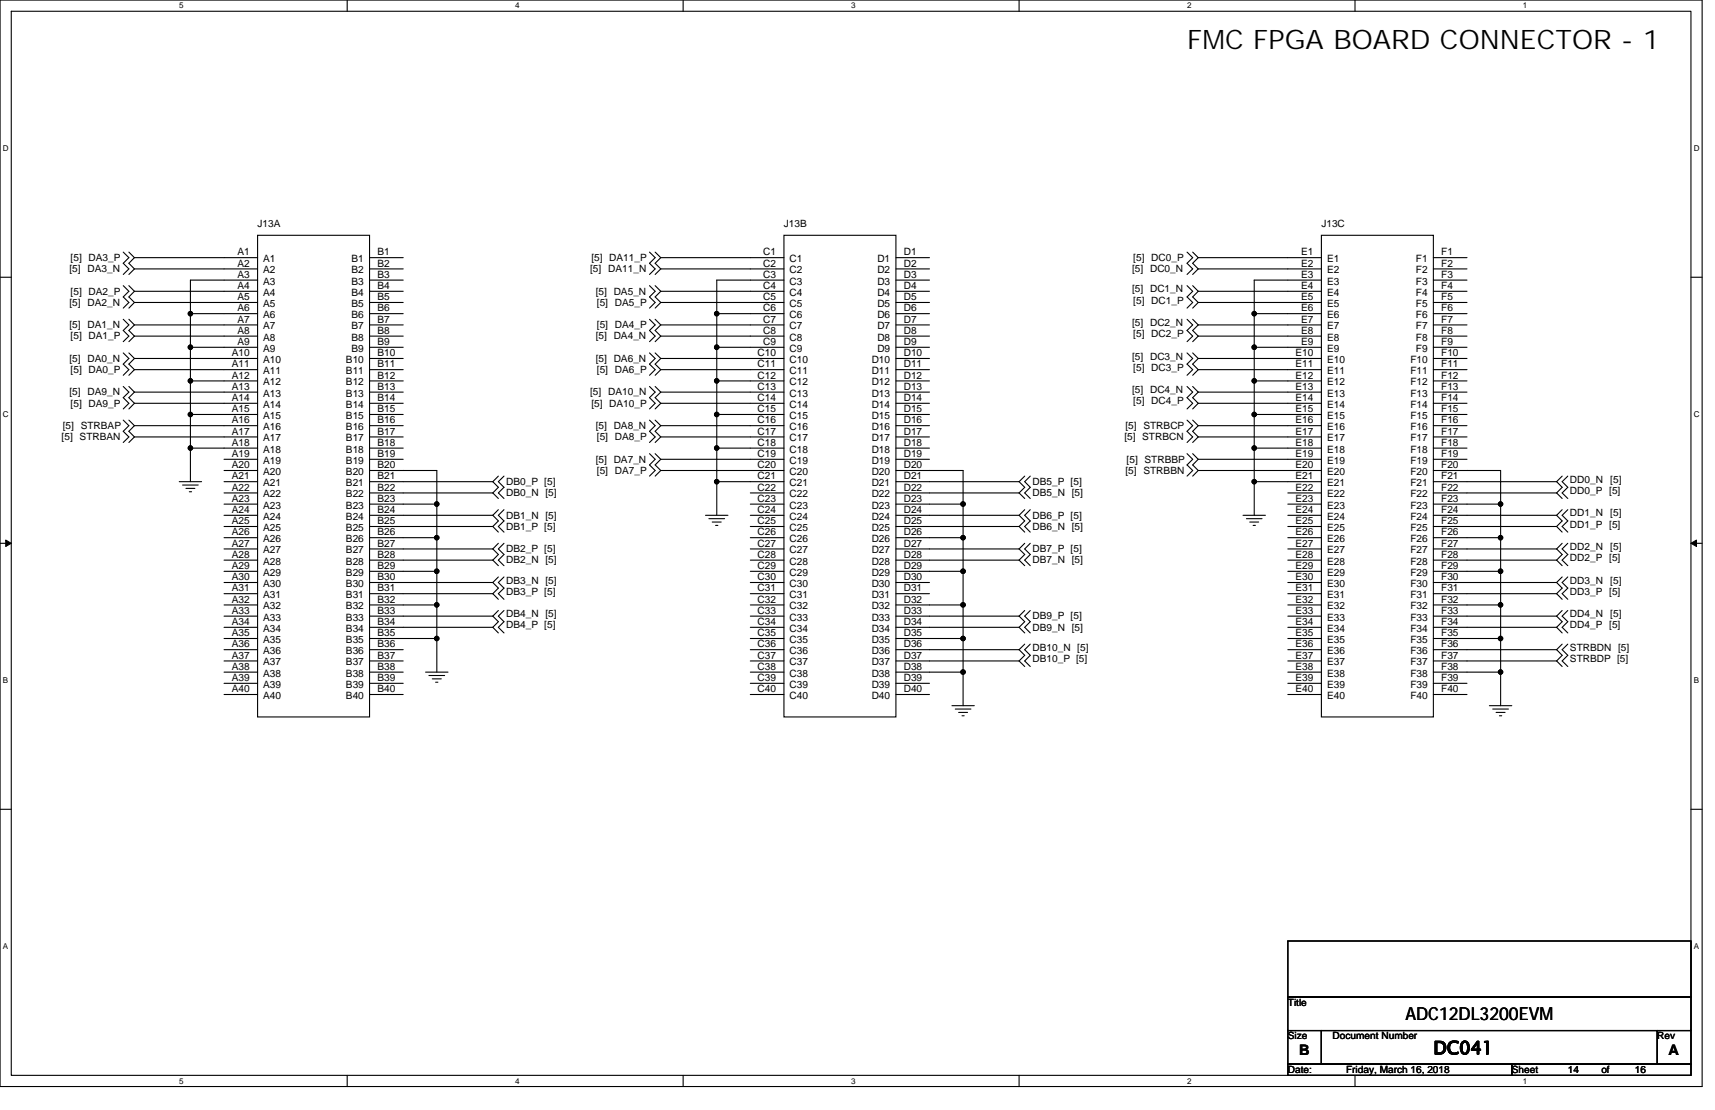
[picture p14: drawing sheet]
<svg xmlns="http://www.w3.org/2000/svg" width="432mm" height="279mm" viewBox="0 0 432 279" stroke-linecap="round" stroke-linejoin="round" font-family="sans-serif">
<defs><g id="words">
<text font-size="6.8" x="298.9" y="12.4">FMC FPGA BOARD CONNECTOR - 1</text>
<g font-size="4.5">
<text x="353.8" y="256.9">ADC12DL3200EVM</text>
<text x="360.9" y="265.3">DC041</text>
</g>
<g font-size="3.7">
<text x="327.1" y="265.6">B</text>
<text x="420.1" y="265.6">A</text>
</g>
<g font-size="2.5">
<text x="64.9" y="57.2">J13A</text>
<text x="197.4" y="57.2">J13B</text>
<text x="332.7" y="57.2">J13C</text>
<text x="17.8" y="65.7">[5] DA3_P</text>
<text x="59.8" y="64.3">A1</text>
<text x="66.3" y="66">A1</text>
<text x="88.5" y="66">B1</text>
<text x="95" y="64.3">B1</text>
<text x="148.9" y="65.7">[5] DA11_P</text>
<text x="192.2" y="64.3">C1</text>
<text x="198.8" y="66">C1</text>
<text x="220.9" y="66">D1</text>
<text x="227.5" y="64.3">D1</text>
<text x="285.3" y="65.7">[5] DC0_P</text>
<text x="327.6" y="64.3">E1</text>
<text x="334.1" y="66">E1</text>
<text x="356.5" y="66">F1</text>
<text x="362.9" y="64.3">F1</text>
<text x="17.5" y="68.5">[5] DA3_N</text>
<text x="59.8" y="67.1">A2</text>
<text x="59.8" y="69.9">A3</text>
<text x="66.3" y="68.8">A2</text>
<text x="66.3" y="71.6">A3</text>
<text x="88.5" y="68.8">B2</text>
<text x="88.5" y="71.6">B3</text>
<text x="95" y="67.1">B2</text>
<text x="95" y="69.9">B3</text>
<text x="148.6" y="68.5">[5] DA11_N</text>
<text x="192.2" y="67.1">C2</text>
<text x="192.2" y="69.9">C3</text>
<text x="198.8" y="68.8">C2</text>
<text x="198.8" y="71.6">C3</text>
<text x="220.9" y="68.8">D2</text>
<text x="220.9" y="71.6">D3</text>
<text x="227.5" y="67.1">D2</text>
<text x="227.5" y="69.9">D3</text>
<text x="285.1" y="68.5">[5] DC0_N</text>
<text x="327.6" y="67.1">E2</text>
<text x="327.6" y="69.9">E3</text>
<text x="334.1" y="68.8">E2</text>
<text x="334.1" y="71.6">E3</text>
<text x="356.5" y="68.8">F2</text>
<text x="356.5" y="71.6">F3</text>
<text x="362.9" y="67.1">F2</text>
<text x="362.9" y="69.9">F3</text>
<text x="17.5" y="77">[5] DA2_N</text>
<text x="17.8" y="74.1">[5] DA2_P</text>
<text x="59.8" y="72.7">A4</text>
<text x="59.8" y="75.5">A5</text>
<text x="66.3" y="74.5">A4</text>
<text x="66.3" y="77.3">A5</text>
<text x="88.5" y="74.5">B4</text>
<text x="88.5" y="77.3">B5</text>
<text x="95" y="72.7">B4</text>
<text x="95" y="75.5">B5</text>
<text x="150" y="74.1">[5] DA5_N</text>
<text x="150.3" y="77">[5] DA5_P</text>
<text x="192.2" y="72.7">C4</text>
<text x="192.2" y="75.5">C5</text>
<text x="198.8" y="74.5">C4</text>
<text x="198.8" y="77.3">C5</text>
<text x="220.9" y="74.5">D4</text>
<text x="220.9" y="77.3">D5</text>
<text x="227.5" y="72.7">D4</text>
<text x="227.5" y="75.5">D5</text>
<text x="285.1" y="73.6">[5] DC1_N</text>
<text x="285.3" y="76.4">[5] DC1_P</text>
<text x="327.6" y="72.7">E4</text>
<text x="327.6" y="75.5">E5</text>
<text x="334.1" y="74.5">E4</text>
<text x="334.1" y="77.3">E5</text>
<text x="356.5" y="74.5">F4</text>
<text x="356.5" y="77.3">F5</text>
<text x="362.9" y="72.7">F4</text>
<text x="362.9" y="75.5">F5</text>
<text x="17.5" y="82.6">[5] DA1_N</text>
<text x="59.8" y="78.4">A6</text>
<text x="59.8" y="81.2">A7</text>
<text x="66.3" y="80.1">A6</text>
<text x="66.3" y="82.9">A7</text>
<text x="88.5" y="80.1">B6</text>
<text x="88.5" y="82.9">B7</text>
<text x="95" y="78.4">B6</text>
<text x="95" y="81.2">B7</text>
<text x="150.3" y="82.6">[5] DA4_P</text>
<text x="192.2" y="78.4">C6</text>
<text x="192.2" y="81.2">C7</text>
<text x="198.8" y="80.1">C6</text>
<text x="198.8" y="82.9">C7</text>
<text x="220.9" y="80.1">D6</text>
<text x="220.9" y="82.9">D7</text>
<text x="227.5" y="78.4">D6</text>
<text x="227.5" y="81.2">D7</text>
<text x="285.1" y="82">[5] DC2_N</text>
<text x="327.6" y="78.4">E6</text>
<text x="327.6" y="81.2">E7</text>
<text x="334.1" y="80.1">E6</text>
<text x="334.1" y="82.9">E7</text>
<text x="356.5" y="80.1">F6</text>
<text x="356.5" y="82.9">F7</text>
<text x="362.9" y="78.4">F6</text>
<text x="362.9" y="81.2">F7</text>
<text x="17.8" y="85.4">[5] DA1_P</text>
<text x="58.4" y="89.6">A10</text>
<text x="59.8" y="84">A8</text>
<text x="59.8" y="86.8">A9</text>
<text x="66.3" y="85.7">A8</text>
<text x="66.3" y="88.6">A9</text>
<text x="88.5" y="85.7">B8</text>
<text x="88.5" y="88.6">B9</text>
<text x="95" y="89.6">B10</text>
<text x="95" y="84">B8</text>
<text x="95" y="86.8">B9</text>
<text x="150" y="85.4">[5] DA4_N</text>
<text x="190.7" y="89.6">C10</text>
<text x="192.2" y="84">C8</text>
<text x="192.2" y="86.8">C9</text>
<text x="198.8" y="85.7">C8</text>
<text x="198.8" y="88.6">C9</text>
<text x="220.9" y="85.7">D8</text>
<text x="220.9" y="88.6">D9</text>
<text x="227.5" y="84">D8</text>
<text x="227.5" y="86.8">D9</text>
<text x="227.5" y="89.6">D10</text>
<text x="285.3" y="84.9">[5] DC2_P</text>
<text x="326.2" y="89.6">E10</text>
<text x="327.6" y="84">E8</text>
<text x="327.6" y="86.8">E9</text>
<text x="334.1" y="85.7">E8</text>
<text x="334.1" y="88.6">E9</text>
<text x="356.5" y="85.7">F8</text>
<text x="356.5" y="88.6">F9</text>
<text x="362.9" y="89.6">F10</text>
<text x="362.9" y="84">F8</text>
<text x="362.9" y="86.8">F9</text>
<text x="17.5" y="91.1">[5] DA0_N</text>
<text x="17.8" y="93.9">[5] DA0_P</text>
<text x="58.4" y="92.5">A11</text>
<text x="58.4" y="95.3">A12</text>
<text x="66.3" y="91.4">A10</text>
<text x="66.3" y="94.2">A11</text>
<text x="87.1" y="91.4">B10</text>
<text x="87.1" y="94.2">B11</text>
<text x="95" y="92.5">B11</text>
<text x="95" y="95.3">B12</text>
<text x="150" y="91.1">[5] DA6_N</text>
<text x="150.3" y="93.9">[5] DA6_P</text>
<text x="190.7" y="92.5">C11</text>
<text x="190.7" y="95.3">C12</text>
<text x="198.8" y="91.4">C10</text>
<text x="198.8" y="94.2">C11</text>
<text x="219.5" y="91.4">D10</text>
<text x="219.5" y="94.2">D11</text>
<text x="227.5" y="92.5">D11</text>
<text x="227.5" y="95.3">D12</text>
<text x="285.1" y="90.5">[5] DC3_N</text>
<text x="285.3" y="93.3">[5] DC3_P</text>
<text x="326.2" y="92.5">E11</text>
<text x="326.2" y="95.3">E12</text>
<text x="334.1" y="91.4">E10</text>
<text x="334.1" y="94.2">E11</text>
<text x="355.1" y="91.4">F10</text>
<text x="355.1" y="94.2">F11</text>
<text x="362.9" y="92.5">F11</text>
<text x="362.9" y="95.3">F12</text>
<text x="17.5" y="99.5">[5] DA9_N</text>
<text x="58.4" y="98.1">A13</text>
<text x="58.4" y="100.9">A14</text>
<text x="66.3" y="97">A12</text>
<text x="66.3" y="99.8">A13</text>
<text x="87.1" y="97">B12</text>
<text x="87.1" y="99.8">B13</text>
<text x="95" y="98.1">B13</text>
<text x="95" y="100.9">B14</text>
<text x="148.6" y="99.5">[5] DA10_N</text>
<text x="190.7" y="98.1">C13</text>
<text x="190.7" y="100.9">C14</text>
<text x="198.8" y="97">C12</text>
<text x="198.8" y="99.8">C13</text>
<text x="219.5" y="97">D12</text>
<text x="219.5" y="99.8">D13</text>
<text x="227.5" y="98.1">D13</text>
<text x="227.5" y="100.9">D14</text>
<text x="285.1" y="99">[5] DC4_N</text>
<text x="285.3" y="101.8">[5] DC4_P</text>
<text x="326.2" y="98.1">E13</text>
<text x="326.2" y="100.9">E14</text>
<text x="334.1" y="97">E12</text>
<text x="334.1" y="99.8">E13</text>
<text x="355.1" y="97">F12</text>
<text x="355.1" y="99.8">F13</text>
<text x="362.9" y="98.1">F13</text>
<text x="362.9" y="100.9">F14</text>
<text x="15.8" y="108">[5] STRBAP</text>
<text x="17.8" y="102.3">[5] DA9_P</text>
<text x="58.4" y="103.7">A15</text>
<text x="58.4" y="106.6">A16</text>
<text x="66.3" y="102.7">A14</text>
<text x="66.3" y="105.5">A15</text>
<text x="87.1" y="102.7">B14</text>
<text x="87.1" y="105.5">B15</text>
<text x="95" y="103.7">B15</text>
<text x="95" y="106.6">B16</text>
<text x="148.9" y="102.3">[5] DA10_P</text>
<text x="150" y="108">[5] DA8_N</text>
<text x="190.7" y="103.7">C15</text>
<text x="190.7" y="106.6">C16</text>
<text x="198.8" y="102.7">C14</text>
<text x="198.8" y="105.5">C15</text>
<text x="219.5" y="102.7">D14</text>
<text x="219.5" y="105.5">D15</text>
<text x="227.5" y="103.7">D15</text>
<text x="227.5" y="106.6">D16</text>
<text x="283.4" y="108">[5] STRBCP</text>
<text x="326.2" y="103.7">E15</text>
<text x="326.2" y="106.6">E16</text>
<text x="334.1" y="102.7">E14</text>
<text x="334.1" y="105.5">E15</text>
<text x="355.1" y="102.7">F14</text>
<text x="355.1" y="105.5">F15</text>
<text x="362.9" y="103.7">F15</text>
<text x="362.9" y="106.6">F16</text>
<text x="15.5" y="110.8">[5] STRBAN</text>
<text x="58.4" y="109.4">A17</text>
<text x="58.4" y="112.2">A18</text>
<text x="66.3" y="108.3">A16</text>
<text x="66.3" y="111.1">A17</text>
<text x="66.3" y="113.9">A18</text>
<text x="87.1" y="108.3">B16</text>
<text x="87.1" y="111.1">B17</text>
<text x="87.1" y="113.9">B18</text>
<text x="95" y="109.4">B17</text>
<text x="95" y="112.2">B18</text>
<text x="150.3" y="110.8">[5] DA8_P</text>
<text x="190.7" y="109.4">C17</text>
<text x="190.7" y="112.2">C18</text>
<text x="198.8" y="108.3">C16</text>
<text x="198.8" y="111.1">C17</text>
<text x="198.8" y="113.9">C18</text>
<text x="219.5" y="108.3">D16</text>
<text x="219.5" y="111.1">D17</text>
<text x="219.5" y="113.9">D18</text>
<text x="227.5" y="109.4">D17</text>
<text x="227.5" y="112.2">D18</text>
<text x="283.1" y="110.8">[5] STRBCN</text>
<text x="326.2" y="109.4">E17</text>
<text x="326.2" y="112.2">E18</text>
<text x="334.1" y="108.3">E16</text>
<text x="334.1" y="111.1">E17</text>
<text x="334.1" y="113.9">E18</text>
<text x="355.1" y="108.3">F16</text>
<text x="355.1" y="111.1">F17</text>
<text x="355.1" y="113.9">F18</text>
<text x="362.9" y="109.4">F17</text>
<text x="362.9" y="112.2">F18</text>
<text x="58.4" y="115">A19</text>
<text x="58.4" y="117.8">A20</text>
<text x="66.3" y="116.8">A19</text>
<text x="66.3" y="119.6">A20</text>
<text x="87.1" y="116.8">B19</text>
<text x="87.1" y="119.6">B20</text>
<text x="95" y="115">B19</text>
<text x="95" y="117.8">B20</text>
<text x="150" y="116.4">[5] DA7_N</text>
<text x="150.3" y="119.3">[5] DA7_P</text>
<text x="190.7" y="115">C19</text>
<text x="190.7" y="117.8">C20</text>
<text x="198.8" y="116.8">C19</text>
<text x="198.8" y="119.6">C20</text>
<text x="219.5" y="116.8">D19</text>
<text x="219.5" y="119.6">D20</text>
<text x="227.5" y="115">D19</text>
<text x="227.5" y="117.8">D20</text>
<text x="283.4" y="119.3">[5] STRBBN</text>
<text x="283.7" y="116.4">[5] STRBBP</text>
<text x="326.2" y="115">E19</text>
<text x="326.2" y="117.8">E20</text>
<text x="334.1" y="116.8">E19</text>
<text x="334.1" y="119.6">E20</text>
<text x="355.1" y="116.8">F19</text>
<text x="355.1" y="119.6">F20</text>
<text x="362.9" y="115">F19</text>
<text x="362.9" y="117.8">F20</text>
<text x="58.4" y="120.7">A21</text>
<text x="58.4" y="123.5">A22</text>
<text x="66.3" y="122.4">A21</text>
<text x="66.3" y="125.2">A22</text>
<text x="87.1" y="122.4">B21</text>
<text x="87.1" y="125.2">B22</text>
<text x="95" y="120.7">B21</text>
<text x="95" y="123.5">B22</text>
<text x="127.4" y="122.1">DB0_P [5]</text>
<text x="127.4" y="124.9">DB0_N [5]</text>
<text x="190.7" y="120.7">C21</text>
<text x="190.7" y="123.5">C22</text>
<text x="198.8" y="122.4">C21</text>
<text x="198.8" y="125.2">C22</text>
<text x="219.5" y="122.4">D21</text>
<text x="219.5" y="125.2">D22</text>
<text x="227.5" y="120.7">D21</text>
<text x="227.5" y="123.5">D22</text>
<text x="260" y="122.1">DB5_P [5]</text>
<text x="260" y="124.9">DB5_N [5]</text>
<text x="326.2" y="120.7">E21</text>
<text x="326.2" y="123.5">E22</text>
<text x="334.1" y="122.4">E21</text>
<text x="334.1" y="125.2">E22</text>
<text x="355.1" y="122.4">F21</text>
<text x="355.1" y="125.2">F22</text>
<text x="362.9" y="120.7">F21</text>
<text x="362.9" y="123.5">F22</text>
<text x="395.3" y="124.3">DD0_P [5]</text>
<text x="395.3" y="121.5">DD0_N</text>
<text x="405.4" y="121.5">[5]</text>
<text x="58.4" y="126.3">A23</text>
<text x="58.4" y="129.1">A24</text>
<text x="58.4" y="131.9">A25</text>
<text x="66.3" y="128">A23</text>
<text x="66.3" y="130.9">A24</text>
<text x="87.1" y="128">B23</text>
<text x="87.1" y="130.9">B24</text>
<text x="95" y="126.3">B23</text>
<text x="95" y="129.1">B24</text>
<text x="95" y="131.9">B25</text>
<text x="127.4" y="130.5">DB1_N [5]</text>
<text x="190.7" y="126.3">C23</text>
<text x="190.7" y="129.1">C24</text>
<text x="190.7" y="131.9">C25</text>
<text x="198.8" y="128">C23</text>
<text x="198.8" y="130.9">C24</text>
<text x="219.5" y="128">D23</text>
<text x="219.5" y="130.9">D24</text>
<text x="227.5" y="126.3">D23</text>
<text x="227.5" y="129.1">D24</text>
<text x="227.5" y="131.9">D25</text>
<text x="260" y="130.5">DB6_P [5]</text>
<text x="326.2" y="126.3">E23</text>
<text x="326.2" y="129.1">E24</text>
<text x="326.2" y="131.9">E25</text>
<text x="334.1" y="128">E23</text>
<text x="334.1" y="130.9">E24</text>
<text x="355.1" y="128">F23</text>
<text x="355.1" y="130.9">F24</text>
<text x="362.9" y="126.3">F23</text>
<text x="362.9" y="129.1">F24</text>
<text x="362.9" y="131.9">F25</text>
<text x="395.3" y="130">DD1_N</text>
<text x="405.4" y="130">[5]</text>
<text x="58.4" y="134.7">A26</text>
<text x="58.4" y="137.6">A27</text>
<text x="66.3" y="133.7">A25</text>
<text x="66.3" y="136.5">A26</text>
<text x="87.1" y="133.7">B25</text>
<text x="87.1" y="136.5">B26</text>
<text x="95" y="134.7">B26</text>
<text x="95" y="137.6">B27</text>
<text x="127.4" y="133.4">DB1_P [5]</text>
<text x="190.7" y="134.7">C26</text>
<text x="190.7" y="137.6">C27</text>
<text x="198.8" y="133.7">C25</text>
<text x="198.8" y="136.5">C26</text>
<text x="219.5" y="133.7">D25</text>
<text x="219.5" y="136.5">D26</text>
<text x="227.5" y="134.7">D26</text>
<text x="227.5" y="137.6">D27</text>
<text x="260" y="133.4">DB6_N [5]</text>
<text x="326.2" y="134.7">E26</text>
<text x="326.2" y="137.6">E27</text>
<text x="334.1" y="133.7">E25</text>
<text x="334.1" y="136.5">E26</text>
<text x="355.1" y="133.7">F25</text>
<text x="355.1" y="136.5">F26</text>
<text x="362.9" y="134.7">F26</text>
<text x="362.9" y="137.6">F27</text>
<text x="395.3" y="132.8">DD1_P [5]</text>
<text x="58.4" y="140.4">A28</text>
<text x="58.4" y="143.2">A29</text>
<text x="66.3" y="139.3">A27</text>
<text x="66.3" y="142.1">A28</text>
<text x="87.1" y="139.3">B27</text>
<text x="87.1" y="142.1">B28</text>
<text x="95" y="140.4">B28</text>
<text x="95" y="143.2">B29</text>
<text x="127.4" y="139">DB2_P [5]</text>
<text x="127.4" y="141.8">DB2_N [5]</text>
<text x="190.7" y="140.4">C28</text>
<text x="190.7" y="143.2">C29</text>
<text x="198.8" y="139.3">C27</text>
<text x="198.8" y="142.1">C28</text>
<text x="219.5" y="139.3">D27</text>
<text x="219.5" y="142.1">D28</text>
<text x="227.5" y="140.4">D28</text>
<text x="227.5" y="143.2">D29</text>
<text x="260" y="139">DB7_P [5]</text>
<text x="260" y="141.8">DB7_N [5]</text>
<text x="326.2" y="140.4">E28</text>
<text x="326.2" y="143.2">E29</text>
<text x="334.1" y="139.3">E27</text>
<text x="334.1" y="142.1">E28</text>
<text x="355.1" y="139.3">F27</text>
<text x="355.1" y="142.1">F28</text>
<text x="362.9" y="140.4">F28</text>
<text x="362.9" y="143.2">F29</text>
<text x="395.3" y="141.3">DD2_P [5]</text>
<text x="395.3" y="138.4">DD2_N</text>
<text x="405.4" y="138.4">[5]</text>
<text x="58.4" y="146">A30</text>
<text x="58.4" y="148.8">A31</text>
<text x="66.3" y="144.9">A29</text>
<text x="66.3" y="147.8">A30</text>
<text x="87.1" y="144.9">B29</text>
<text x="87.1" y="147.8">B30</text>
<text x="95" y="146">B30</text>
<text x="95" y="148.8">B31</text>
<text x="127.4" y="149.7">DB3_P [5]</text>
<text x="127.4" y="146.9">DB3_N [5]</text>
<text x="190.7" y="146">C30</text>
<text x="190.7" y="148.8">C31</text>
<text x="198.8" y="144.9">C29</text>
<text x="198.8" y="147.8">C30</text>
<text x="219.5" y="144.9">D29</text>
<text x="219.5" y="147.8">D30</text>
<text x="227.5" y="146">D30</text>
<text x="227.5" y="148.8">D31</text>
<text x="326.2" y="146">E30</text>
<text x="326.2" y="148.8">E31</text>
<text x="334.1" y="144.9">E29</text>
<text x="334.1" y="147.8">E30</text>
<text x="355.1" y="144.9">F29</text>
<text x="355.1" y="147.8">F30</text>
<text x="362.9" y="146">F30</text>
<text x="362.9" y="148.8">F31</text>
<text x="395.3" y="149.7">DD3_P [5]</text>
<text x="395.3" y="146.9">DD3_N</text>
<text x="405.4" y="146.9">[5]</text>
<text x="58.4" y="151.7">A32</text>
<text x="58.4" y="154.5">A33</text>
<text x="66.3" y="150.6">A31</text>
<text x="66.3" y="153.4">A32</text>
<text x="87.1" y="150.6">B31</text>
<text x="87.1" y="153.4">B32</text>
<text x="95" y="151.7">B32</text>
<text x="95" y="154.5">B33</text>
<text x="127.4" y="155.4">DB4_N [5]</text>
<text x="190.7" y="151.7">C32</text>
<text x="190.7" y="154.5">C33</text>
<text x="198.8" y="150.6">C31</text>
<text x="198.8" y="153.4">C32</text>
<text x="219.5" y="150.6">D31</text>
<text x="219.5" y="153.4">D32</text>
<text x="227.5" y="151.7">D32</text>
<text x="227.5" y="154.5">D33</text>
<text x="260" y="155.9">DB9_P [5]</text>
<text x="326.2" y="151.7">E32</text>
<text x="326.2" y="154.5">E33</text>
<text x="334.1" y="150.6">E31</text>
<text x="334.1" y="153.4">E32</text>
<text x="355.1" y="150.6">F31</text>
<text x="355.1" y="153.4">F32</text>
<text x="362.9" y="151.7">F32</text>
<text x="362.9" y="154.5">F33</text>
<text x="395.3" y="155.4">DD4_N</text>
<text x="405.4" y="155.4">[5]</text>
<text x="58.4" y="157.3">A34</text>
<text x="58.4" y="160.1">A35</text>
<text x="66.3" y="156.2">A33</text>
<text x="66.3" y="159">A34</text>
<text x="66.3" y="161.9">A35</text>
<text x="87.1" y="156.2">B33</text>
<text x="87.1" y="159">B34</text>
<text x="87.1" y="161.9">B35</text>
<text x="95" y="157.3">B34</text>
<text x="95" y="160.1">B35</text>
<text x="127.4" y="158.2">DB4_P [5]</text>
<text x="190.7" y="157.3">C34</text>
<text x="190.7" y="160.1">C35</text>
<text x="198.8" y="156.2">C33</text>
<text x="198.8" y="159">C34</text>
<text x="198.8" y="161.9">C35</text>
<text x="219.5" y="156.2">D33</text>
<text x="219.5" y="159">D34</text>
<text x="219.5" y="161.9">D35</text>
<text x="227.5" y="157.3">D34</text>
<text x="227.5" y="160.1">D35</text>
<text x="260" y="158.7">DB9_N [5]</text>
<text x="326.2" y="157.3">E34</text>
<text x="326.2" y="160.1">E35</text>
<text x="334.1" y="156.2">E33</text>
<text x="334.1" y="159">E34</text>
<text x="334.1" y="161.9">E35</text>
<text x="355.1" y="156.2">F33</text>
<text x="355.1" y="159">F34</text>
<text x="355.1" y="161.9">F35</text>
<text x="362.9" y="157.3">F34</text>
<text x="362.9" y="160.1">F35</text>
<text x="395.3" y="158.2">DD4_P [5]</text>
<text x="58.4" y="162.9">A36</text>
<text x="58.4" y="165.8">A37</text>
<text x="66.3" y="164.7">A36</text>
<text x="66.3" y="167.5">A37</text>
<text x="87.1" y="164.7">B36</text>
<text x="87.1" y="167.5">B37</text>
<text x="95" y="162.9">B36</text>
<text x="95" y="165.8">B37</text>
<text x="190.7" y="162.9">C36</text>
<text x="190.7" y="165.8">C37</text>
<text x="198.8" y="164.7">C36</text>
<text x="198.8" y="167.5">C37</text>
<text x="219.5" y="164.7">D36</text>
<text x="219.5" y="167.5">D37</text>
<text x="227.5" y="162.9">D36</text>
<text x="227.5" y="165.8">D37</text>
<text x="260" y="166.6">DB10_P [5]</text>
<text x="260" y="163.8">DB10_N [5]</text>
<text x="326.2" y="162.9">E36</text>
<text x="326.2" y="165.8">E37</text>
<text x="334.1" y="164.7">E36</text>
<text x="334.1" y="167.5">E37</text>
<text x="355.1" y="164.7">F36</text>
<text x="355.1" y="167.5">F37</text>
<text x="362.9" y="162.9">F36</text>
<text x="362.9" y="165.8">F37</text>
<text x="395.3" y="166.6">STRBDP [5]</text>
<text x="395.3" y="163.8">STRBDN [5]</text>
<text x="58.4" y="168.6">A38</text>
<text x="58.4" y="171.4">A39</text>
<text x="66.3" y="170.3">A38</text>
<text x="66.3" y="173.1">A39</text>
<text x="87.1" y="170.3">B38</text>
<text x="87.1" y="173.1">B39</text>
<text x="95" y="168.6">B38</text>
<text x="95" y="171.4">B39</text>
<text x="190.7" y="168.6">C38</text>
<text x="190.7" y="171.4">C39</text>
<text x="198.8" y="170.3">C38</text>
<text x="198.8" y="173.1">C39</text>
<text x="219.5" y="170.3">D38</text>
<text x="219.5" y="173.1">D39</text>
<text x="227.5" y="168.6">D38</text>
<text x="227.5" y="171.4">D39</text>
<text x="326.2" y="168.6">E38</text>
<text x="326.2" y="171.4">E39</text>
<text x="334.1" y="170.3">E38</text>
<text x="334.1" y="173.1">E39</text>
<text x="355.1" y="170.3">F38</text>
<text x="355.1" y="173.1">F39</text>
<text x="362.9" y="168.6">F38</text>
<text x="362.9" y="171.4">F39</text>
<text x="58.4" y="174.2">A40</text>
<text x="66.3" y="176">A40</text>
<text x="87.1" y="176">B40</text>
<text x="95" y="174.2">B40</text>
<text x="190.7" y="174.2">C40</text>
<text x="198.8" y="176">C40</text>
<text x="219.5" y="176">D40</text>
<text x="227.5" y="174.2">D40</text>
<text x="326.2" y="174.2">E40</text>
<text x="334.1" y="176">E40</text>
<text x="355.1" y="176">F40</text>
<text x="362.9" y="174.2">F40</text>
<text x="324.3" y="253.2">Title</text>
<text x="324.3" y="261.6">Size</text>
<text x="335.5" y="261.6">Document Number</text>
<text x="417.3" y="261.6">Rev</text>
<text x="324.3" y="270.1">Date:</text>
<text x="338.9" y="270.1">Friday, March 16, 2018</text>
<text x="380.6" y="270.1">Sheet</text>
<text x="394.7" y="270.1">14</text>
<text x="403.2" y="270.1">of</text>
<text x="411.6" y="270.1">16</text>
</g>
<g font-size="2">
<text x="45.1" y="2.1">5</text>
<text x="129.7" y="2.1">4</text>
<text x="214.3" y="2.1">3</text>
<text x="298.9" y="2.1">2</text>
<text x="383.5" y="2.1">1</text>
<text x=".7" y="38.1">D</text>
<text x="426.5" y="38.1">D</text>
<text x=".7" y="105.1">C</text>
<text x="426.5" y="105.1">C</text>
<text x=".7" y="172">B</text>
<text x="426.5" y="172">B</text>
<text x=".7" y="239">A</text>
<text x="426.5" y="239">A</text>
<text x="45.1" y="272.8">5</text>
<text x="129.7" y="272.8">4</text>
<text x="214.3" y="272.8">3</text>
<text x="298.9" y="272.8">2</text>
<text x="383.5" y="272.8">1</text>
</g>
</g></defs>
<path d="M0 0h428.6v273.5h-428.6zM2.8 2.8h422.9v267.9h-422.9z" fill="none" stroke="#000" stroke-width=".28"/>
<g fill="#fff">
<path d="M45.1 .3h1.1v2.3h-1.1z"/>
<path d="M45.1 271h1.1v2.2h-1.1z"/>
</g>
<path d="M87.4 0v2.8M87.4 270.7v2.8" fill="none" stroke="#000" stroke-width=".28"/>
<g fill="#fff">
<path d="M129.7 .3h1.1v2.3h-1.1z"/>
<path d="M129.7 271h1.1v2.2h-1.1z"/>
</g>
<path d="M172 0v2.8M172 270.7v2.8" fill="none" stroke="#000" stroke-width=".28"/>
<g fill="#fff">
<path d="M214.3 .3h1.1v2.3h-1.1z"/>
<path d="M214.3 271h1.1v2.2h-1.1z"/>
</g>
<path d="M256.6 0v2.8M256.6 270.7v2.8" fill="none" stroke="#000" stroke-width=".28"/>
<g fill="#fff">
<path d="M298.9 .3h1.1v2.3h-1.1z"/>
<path d="M298.9 271h1.1v2.2h-1.1z"/>
</g>
<path d="M341.2 0v2.8M341.2 270.7v2.8" fill="none" stroke="#000" stroke-width=".28"/>
<g fill="#fff">
<path d="M383.5 .3h1.1v2.3h-1.1z"/>
<path d="M383.5 271h1.1v2.2h-1.1z"/>
<path d="M.7 36.3h1.5v2.3h-1.5z"/>
<path d="M426.5 36.3h1.4v2.3h-1.4z"/>
<path d="M.7 103.3h1.5v2.2h-1.5z"/>
<path d="M426.5 103.3h1.4v2.2h-1.4z"/>
</g>
<path d="M0 69.8h2.8M425.7 69.8h2.9" fill="none" stroke="#000" stroke-width=".28"/>
<g fill="#fff">
<path d="M.7 170.2h1.4v2.3h-1.4z"/>
<path d="M426.5 170.2h1.3v2.3h-1.3z"/>
</g>
<path d="M0 136.8h2.8M425.7 136.8h2.9" fill="none" stroke="#000" stroke-width=".28"/>
<path d="M1.4 135.9l1.4 .9-1.4 .8zM425.7 136.8l1.4-.9v1.7z" fill="#000" stroke="#000" stroke-width=".25"/>
<g fill="#fff">
<path d="M.7 237.2h1.4v2.2h-1.4z"/>
<path d="M426.4 237.2h1.4v2.2h-1.4z"/>
</g>
<g fill="none" stroke="#000" stroke-width=".28">
<path d="M64.9 59.2h28.1v121.3h-28.1zM197.4 59.2h28.2v121.3h-28.2zM332.7 59.2h28.2v121.3h-28.2zM31 71.9l1.4 1.4-1.4 1.4 1.4 1.4-1.4 1.5M31 63.5l1.4 1.4-1.4 1.4 1.4 1.4-1.4 1.4M32.4 71.9l1.4 1.4M32.4 63.5l1.4 1.4M33.8 64.9h31.1M33.8 67.7h31.1M33.8 73.3h31.1M33.8 76.1h31.1M33.8 73.3l-1.4 1.4 1.4 1.4"/>
<path d="M33.8 76.1l-1.4 1.5M33.8 64.9l-1.4 1.4 1.4 1.4M33.8 67.7l-1.4 1.4M47.9 79h17M47.9 79v8.4M64.9 70.5h-17v8.5M93 64.9h8.5M93 67.7h8.5M93 70.5h8.5M93 73.3h8.5M93 76.1h8.5M93 79h8.5"/>
<path d="M163.5 63.5l1.5 1.4-1.5 1.4 1.5 1.4-1.5 1.4M163.5 71.9l1.5 1.4-1.5 1.4 1.5 1.4-1.5 1.5M165 63.5l1.4 1.4M165 71.9l1.4 1.4M166.4 64.9l-1.4 1.4 1.4 1.4M166.4 67.7l-1.4 1.4M166.4 73.3l-1.4 1.4 1.4 1.4M166.4 76.1l-1.4 1.5M180.5 79v8.4M180.5 79h16.9M197.4 70.5h-16.9v8.5M197.4 64.9h-31"/>
<path d="M197.4 67.7h-31M197.4 73.3h-31M197.4 76.1h-31M225.6 64.9h8.4M225.6 67.7h8.4M225.6 70.5h8.4M225.6 73.3h8.4M225.6 76.1h8.4M225.6 79h8.4M298.9 71.9l1.4 1.4-1.4 1.4 1.4 1.4-1.4 1.5M298.9 63.5l1.4 1.4-1.4 1.4 1.4 1.4-1.4 1.4M300.3 71.9l1.4 1.4"/>
<path d="M300.3 63.5l1.4 1.4M301.7 76.1l-1.4 1.5M301.7 73.3l-1.4 1.4 1.4 1.4M301.7 64.9l-1.4 1.4 1.4 1.4M301.7 67.7l-1.4 1.4M315.8 79v8.4M315.8 79h16.9M332.7 70.5h-16.9v8.5M332.7 64.9h-31M332.7 67.7h-31M332.7 73.3h-31M332.7 76.1h-31"/>
<path d="M360.9 64.9h8.5M360.9 67.7h8.5M360.9 70.5h8.5M360.9 73.3h8.5M360.9 76.1h8.5M360.9 79h8.5M31 88.8l1.4 1.4-1.4 1.5 1.4 1.3-1.4 1.5M31 80.4l1.4 1.4-1.4 1.4 1.4 1.4-1.4 1.4M31 97.3l1.4 1.4-1.4 1.4 1.4 1.4-1.4 1.4M32.4 88.8l1.4 1.4M32.4 80.4l1.4 1.4M32.4 97.3l1.4 1.4"/>
<path d="M33.8 90.2l-1.4 1.5 1.4 1.3M33.8 81.8h31.1M33.8 84.6h31.1M33.8 90.2h31.1M33.8 93h31.1M33.8 98.7h31.1M33.8 93l-1.4 1.5M33.8 81.8l-1.4 1.4 1.4 1.4M33.8 84.6l-1.4 1.4M33.8 98.7l-1.4 1.4 1.4 1.4M47.9 87.4h17M47.9 95.9h17"/>
<path d="M47.9 87.4v8.5M47.9 95.9v8.4M93 81.8h8.5M93 84.6h8.5M93 87.4h8.5M93 90.2h8.5M93 93h8.5M93 95.9h8.5M93 98.7h8.5M163.5 80.4l1.5 1.4-1.5 1.4 1.5 1.4-1.5 1.4M163.5 88.8l1.5 1.4-1.5 1.5 1.5 1.3-1.5 1.5M163.5 97.3l1.5 1.4-1.5 1.4 1.5 1.4-1.5 1.4"/>
<path d="M165 80.4l1.4 1.4M165 88.8l1.4 1.4M165 97.3l1.4 1.4M166.4 81.8l-1.4 1.4 1.4 1.4M166.4 84.6l-1.4 1.4M166.4 90.2l-1.4 1.5 1.4 1.3M166.4 93l-1.4 1.5M166.4 98.7l-1.4 1.4 1.4 1.4M180.5 87.4v8.5M180.5 95.9v8.4M180.5 87.4h16.9M180.5 95.9h16.9"/>
<path d="M197.4 81.8h-31M197.4 84.6h-31M197.4 90.2h-31M197.4 93h-31M197.4 98.7h-31M225.6 81.8h8.4M225.6 84.6h8.4M225.6 87.4h8.4M225.6 90.2h8.4M225.6 93h8.4M225.6 95.9h8.4M225.6 98.7h8.4"/>
<path d="M298.9 80.4l1.4 1.4-1.4 1.4 1.4 1.4-1.4 1.4M298.9 88.8l1.4 1.4-1.4 1.5 1.4 1.3-1.4 1.5M298.9 97.3l1.4 1.4-1.4 1.4 1.4 1.4-1.4 1.4M300.3 80.4l1.4 1.4M300.3 88.8l1.4 1.4M300.3 97.3l1.4 1.4M301.7 84.6l-1.4 1.4M301.7 81.8l-1.4 1.4 1.4 1.4M301.7 93l-1.4 1.5M301.7 90.2l-1.4 1.5 1.4 1.3M301.7 98.7l-1.4 1.4 1.4 1.4M315.8 87.4v8.5"/>
<path d="M315.8 95.9v8.4M315.8 87.4h16.9M315.8 95.9h16.9M332.7 81.8h-31M332.7 84.6h-31M332.7 90.2h-31M332.7 93h-31M332.7 98.7h-31M360.9 81.8h8.5M360.9 84.6h8.5M360.9 87.4h8.5M360.9 90.2h8.5"/>
<path d="M360.9 93h8.5M360.9 95.9h8.5M360.9 98.7h8.5M31 105.7l1.4 1.4-1.4 1.5 1.4 1.4-1.4 1.4M32.4 105.7l1.4 1.4M33.8 101.5h31.1M33.8 107.1h31.1M33.8 110h31.1M33.8 107.1l-1.4 1.5 1.4 1.4M33.8 110l-1.4 1.4M33.8 101.5l-1.4 1.4M47.9 104.3h17"/>
<path d="M47.9 112.8h17M47.9 104.3v8.5M47.9 112.8v8.4M56.4 115.6h8.5M56.4 118.4h8.5M93 118.4h17v8.5M93 101.5h8.5M93 104.3h8.5M93 107.1h8.5M93 110h8.5M93 112.8h8.5M93 115.6h8.5"/>
<path d="M125.5 119.8l-1.4 1.4M126.9 119.8l-1.4 1.4 1.4 1.5-1.4 1.4 1.4 1.4M163.5 114.2l1.5 1.4-1.5 1.4 1.5 1.4-1.5 1.4M163.5 105.7l1.5 1.4-1.5 1.5 1.5 1.4-1.5 1.4M165 114.2l1.4 1.4M165 105.7l1.4 1.4M166.4 115.6l-1.4 1.4 1.4 1.4M166.4 118.4l-1.4 1.4M166.4 107.1l-1.4 1.5 1.4 1.4M166.4 110l-1.4 1.4M166.4 101.5l-1.4 1.4M180.5 104.3v8.5"/>
<path d="M180.5 112.8v8.4M180.5 104.3h16.9M180.5 112.8h16.9M197.4 101.5h-31M197.4 107.1h-31M197.4 110h-31M197.4 115.6h-31M197.4 118.4h-31M225.6 118.4h16.9v8.5M225.6 101.5h8.4M225.6 104.3h8.4M225.6 107.1h8.4"/>
<path d="M225.6 110h8.4M225.6 112.8h8.4M225.6 115.6h8.4M258 119.8l-1.4 1.4M259.4 119.8l-1.4 1.4 1.4 1.5-1.4 1.4 1.4 1.4M298.9 114.2l1.4 1.4-1.4 1.4 1.4 1.4-1.4 1.4M298.9 105.7l1.4 1.4-1.4 1.5 1.4 1.4-1.4 1.4M300.3 114.2l1.4 1.4M300.3 105.7l1.4 1.4M301.7 115.6l-1.4 1.4 1.4 1.4M301.7 118.4l-1.4 1.4M301.7 107.1l-1.4 1.5 1.4 1.4"/>
<path d="M301.7 110l-1.4 1.4M301.7 101.5l-1.4 1.4M315.8 104.3v8.5M315.8 112.8v8.4M315.8 104.3h16.9M315.8 112.8h16.9M332.7 101.5h-31M332.7 107.1h-31M332.7 110h-31M332.7 115.6h-31M332.7 118.4h-31M360.9 118.4h16.9v8.5"/>
<path d="M360.9 101.5h8.5M360.9 104.3h8.5M360.9 107.1h8.5M360.9 110h8.5M360.9 112.8h8.5M360.9 115.6h8.5M393.3 119.8l-1.4 1.4M394.7 119.8l-1.4 1.4 1.4 1.5-1.4 1.4 1.4 1.4M45.1 121.2h5.7M46 122.1h3.9M46.8 122.9h2.3M47.7 123.8h.5"/>
<path d="M56.4 121.2h8.5M56.4 124.1h8.5M56.4 126.9h8.5M56.4 129.7h8.5M56.4 132.5h8.5M56.4 135.3h8.5M56.4 138.2h8.5M93 135.3h17M93 121.2h31.1M93 124.1h31.1M93 129.7h31.1M93 132.5h31.1"/>
<path d="M93 138.2h31.1M110 126.9h-17M110 126.9v8.4M110 135.3v8.5M124.1 121.2l1.4 1.5-1.4 1.4M124.1 124.1l1.4 1.4M124.1 129.7l1.4 1.4-1.4 1.4M124.1 132.5l1.4 1.4M124.1 138.2l1.4 1.4-1.4 1.4M125.5 128.3l-1.4 1.4M125.5 136.8l-1.4 1.4M126.9 128.3l-1.4 1.4 1.4 1.4-1.4 1.4 1.4 1.4"/>
<path d="M126.9 136.8l-1.4 1.4 1.4 1.4-1.4 1.4 1.4 1.4M177.6 129.7h5.7M178.5 130.6h3.9M179.3 131.4h2.3M180.2 132.2h.5M180.5 121.2v8.5M180.5 121.2h16.9M188.9 124.1h8.5M188.9 126.9h8.5M188.9 129.7h8.5M188.9 132.5h8.5M188.9 135.3h8.5"/>
<path d="M188.9 138.2h8.5M225.6 121.2h31M225.6 124.1h31M225.6 129.7h31M225.6 132.5h31M225.6 138.2h31M242.5 126.9h-16.9M242.5 135.3h-16.9M242.5 126.9v8.4M242.5 135.3v8.5M256.6 121.2l1.4 1.5-1.4 1.4M256.6 124.1l1.4 1.4"/>
<path d="M256.6 129.7l1.4 1.4-1.4 1.4M256.6 132.5l1.4 1.4M256.6 138.2l1.4 1.4-1.4 1.4M258 128.3l-1.4 1.4M258 136.8l-1.4 1.4M259.4 128.3l-1.4 1.4 1.4 1.4-1.4 1.4 1.4 1.4M259.4 136.8l-1.4 1.4 1.4 1.4-1.4 1.4 1.4 1.4M313 129.7h5.6M313.8 130.6h4M314.7 131.4h2.2M315.5 132.2h.6M315.8 121.2v8.5"/>
<path d="M315.8 121.2h16.9M324.3 124.1h8.4M324.3 126.9h8.4M324.3 129.7h8.4M324.3 132.5h8.4M324.3 135.3h8.4M324.3 138.2h8.4M360.9 126.9h16.9M360.9 135.3h16.9M360.9 121.2h31M360.9 124.1h31M360.9 129.7h31"/>
<path d="M360.9 132.5h31M360.9 138.2h31M377.8 126.9v8.4M377.8 135.3v8.5M391.9 124.1l1.4 1.4M391.9 121.2l1.4 1.5-1.4 1.4M391.9 132.5l1.4 1.4M391.9 129.7l1.4 1.4-1.4 1.4M391.9 138.2l1.4 1.4-1.4 1.4M393.3 128.3l-1.4 1.4M393.3 136.8l-1.4 1.4M394.7 128.3l-1.4 1.4 1.4 1.4-1.4 1.4 1.4 1.4"/>
<path d="M394.7 136.8l-1.4 1.4 1.4 1.4-1.4 1.4 1.4 1.4M56.4 141h8.5M56.4 143.8h8.5M56.4 146.6h8.5M56.4 149.4h8.5M56.4 152.3h8.5M56.4 155.1h8.5M56.4 157.9h8.5M93 143.8h17M93 152.3h17M93 141h31.1M93 146.6h31.1"/>
<path d="M93 149.4h31.1M93 155.1h31.1M93 157.9h31.1M110 143.8v8.5M110 152.3v8.4M124.1 141l1.4 1.4M124.1 149.4l1.4 1.5M124.1 146.6l1.4 1.4-1.4 1.4M124.1 157.9l1.4 1.4M124.1 155.1l1.4 1.4-1.4 1.4M125.5 145.2l-1.4 1.4M125.5 153.7l-1.4 1.4"/>
<path d="M126.9 145.2l-1.4 1.4 1.4 1.4-1.4 1.4 1.4 1.5M126.9 153.7l-1.4 1.4 1.4 1.4-1.4 1.4 1.4 1.4M188.9 141h8.5M188.9 143.8h8.5M188.9 146.6h8.5M188.9 149.4h8.5M188.9 152.3h8.5M188.9 155.1h8.5M188.9 157.9h8.5M225.6 141h31M225.6 155.1h31M225.6 157.9h31"/>
<path d="M225.6 146.6h8.4M225.6 149.4h8.4M242.5 143.8h-16.9M242.5 152.3h-16.9M242.5 143.8v8.5M242.5 152.3v8.4M256.6 155.1l1.4 1.4-1.4 1.4M256.6 157.9l1.4 1.4M256.6 141l1.4 1.4M258 153.7l-1.4 1.4M259.4 153.7l-1.4 1.4 1.4 1.4-1.4 1.4 1.4 1.4M324.3 141h8.4"/>
<path d="M324.3 143.8h8.4M324.3 146.6h8.4M324.3 149.4h8.4M324.3 152.3h8.4M324.3 155.1h8.4M324.3 157.9h8.4M360.9 143.8h16.9M360.9 152.3h16.9M360.9 141h31M360.9 155.1h31M360.9 157.9h31M360.9 146.6h31"/>
<path d="M360.9 149.4h31M377.8 143.8v8.5M377.8 152.3v8.4M391.9 157.9l1.4 1.4M391.9 155.1l1.4 1.4-1.4 1.4M391.9 141l1.4 1.4M391.9 149.4l1.4 1.5M391.9 146.6l1.4 1.4-1.4 1.4M393.3 153.7l-1.4 1.4M393.3 145.2l-1.4 1.4M394.7 153.7l-1.4 1.4 1.4 1.4-1.4 1.4 1.4 1.4M394.7 145.2l-1.4 1.4 1.4 1.4-1.4 1.4 1.4 1.5"/>
<path d="M56.4 160.7h8.5M56.4 163.5h8.5M56.4 166.4h8.5M56.4 169.2h8.5M56.4 172h8.5M56.4 174.8h8.5M93 160.7h17M93 163.5h8.5M93 166.4h8.5M93 169.2h8.5M93 172h8.5M93 174.8h8.5"/>
<path d="M107.1 169.2h5.7M108 170h4M108.8 170.9h2.3M109.7 171.7h.6M110 160.7v8.5M188.9 160.7h8.5M188.9 163.5h8.5M188.9 166.4h8.5M188.9 169.2h8.5M188.9 172h8.5M188.9 174.8h8.5M225.6 160.7h16.9"/>
<path d="M225.6 169.2h16.9M225.6 163.5h31M225.6 166.4h31M225.6 172h8.4M225.6 174.8h8.4M239.7 177.6h5.6M240.5 178.5h4M241.4 179.3h2.2M242.5 160.7v8.5M242.5 169.2v8.4M256.6 166.4l1.4 1.4M256.6 163.5l1.4 1.5-1.4 1.4"/>
<path d="M258 162.1l-1.4 1.4M259.4 162.1l-1.4 1.4 1.4 1.5-1.4 1.4 1.4 1.4M324.3 160.7h8.4M324.3 163.5h8.4M324.3 166.4h8.4M324.3 169.2h8.4M324.3 172h8.4M324.3 174.8h8.4M360.9 160.7h16.9M360.9 169.2h16.9M360.9 163.5h31M360.9 166.4h31"/>
<path d="M360.9 172h8.5M360.9 174.8h8.5M375 177.6h5.6M375.8 178.5h4M376.7 179.3h2.2M377.8 160.7v8.5M377.8 169.2v8.4M391.9 166.4l1.4 1.4M391.9 163.5l1.4 1.5-1.4 1.4M393.3 162.1l-1.4 1.4M394.7 162.1l-1.4 1.4 1.4 1.5-1.4 1.4 1.4 1.4M242.2 180.2h.6"/>
<path d="M377.5 180.2h.6M0 203.7h2.8M425.7 203.7h2.9M324.3 236.9h101.4v14.1h-101.4zM324.3 251h101.4v8.4h-101.4zM324.3 259.4h8.4v8.5h-8.4zM332.7 259.4h84.6v8.5h-84.6zM417.3 259.4h8.4v8.5h-8.4zM324.3 267.9h56.3v2.8h-56.3zM380.6 267.9h45.1v2.8h-45.1z"/>
</g>
<g fill="#000" stroke="#000" stroke-width=".28">
<circle cx="47.9" cy="78.9" r=".55"/>
<circle cx="180.4" cy="78.9" r=".55"/>
<circle cx="315.8" cy="78.9" r=".55"/>
<circle cx="47.9" cy="87.4" r=".56"/>
<circle cx="47.9" cy="95.9" r=".55"/>
<circle cx="180.4" cy="87.4" r=".56"/>
<circle cx="180.4" cy="95.9" r=".55"/>
<circle cx="315.8" cy="87.4" r=".56"/>
<circle cx="315.8" cy="95.9" r=".55"/>
<circle cx="47.9" cy="112.8" r=".55"/>
<circle cx="47.9" cy="104.3" r=".55"/>
<circle cx="180.4" cy="104.3" r=".55"/>
<circle cx="180.4" cy="112.8" r=".55"/>
<circle cx="315.8" cy="104.3" r=".55"/>
<circle cx="315.8" cy="112.8" r=".55"/>
<circle cx="110" cy="135.3" r=".55"/>
<circle cx="110" cy="126.9" r=".55"/>
<circle cx="180.4" cy="121.2" r=".55"/>
<circle cx="242.5" cy="135.3" r=".56"/>
<circle cx="242.5" cy="126.9" r=".56"/>
<circle cx="315.8" cy="121.2" r=".55"/>
<circle cx="377.8" cy="135.3" r=".55"/>
<circle cx="377.8" cy="126.9" r=".55"/>
<circle cx="110" cy="143.8" r=".56"/>
<circle cx="110" cy="152.2" r=".55"/>
<circle cx="242.5" cy="143.8" r=".57"/>
<circle cx="242.5" cy="152.2" r=".56"/>
<circle cx="377.8" cy="143.8" r=".56"/>
<circle cx="377.8" cy="152.2" r=".55"/>
<circle cx="110" cy="160.7" r=".55"/>
<circle cx="242.5" cy="160.7" r=".56"/>
<circle cx="242.5" cy="169.2" r=".56"/>
<circle cx="377.8" cy="160.7" r=".55"/>
<circle cx="377.8" cy="169.2" r=".55"/>
</g>
<use href="#words"/>
</svg>
